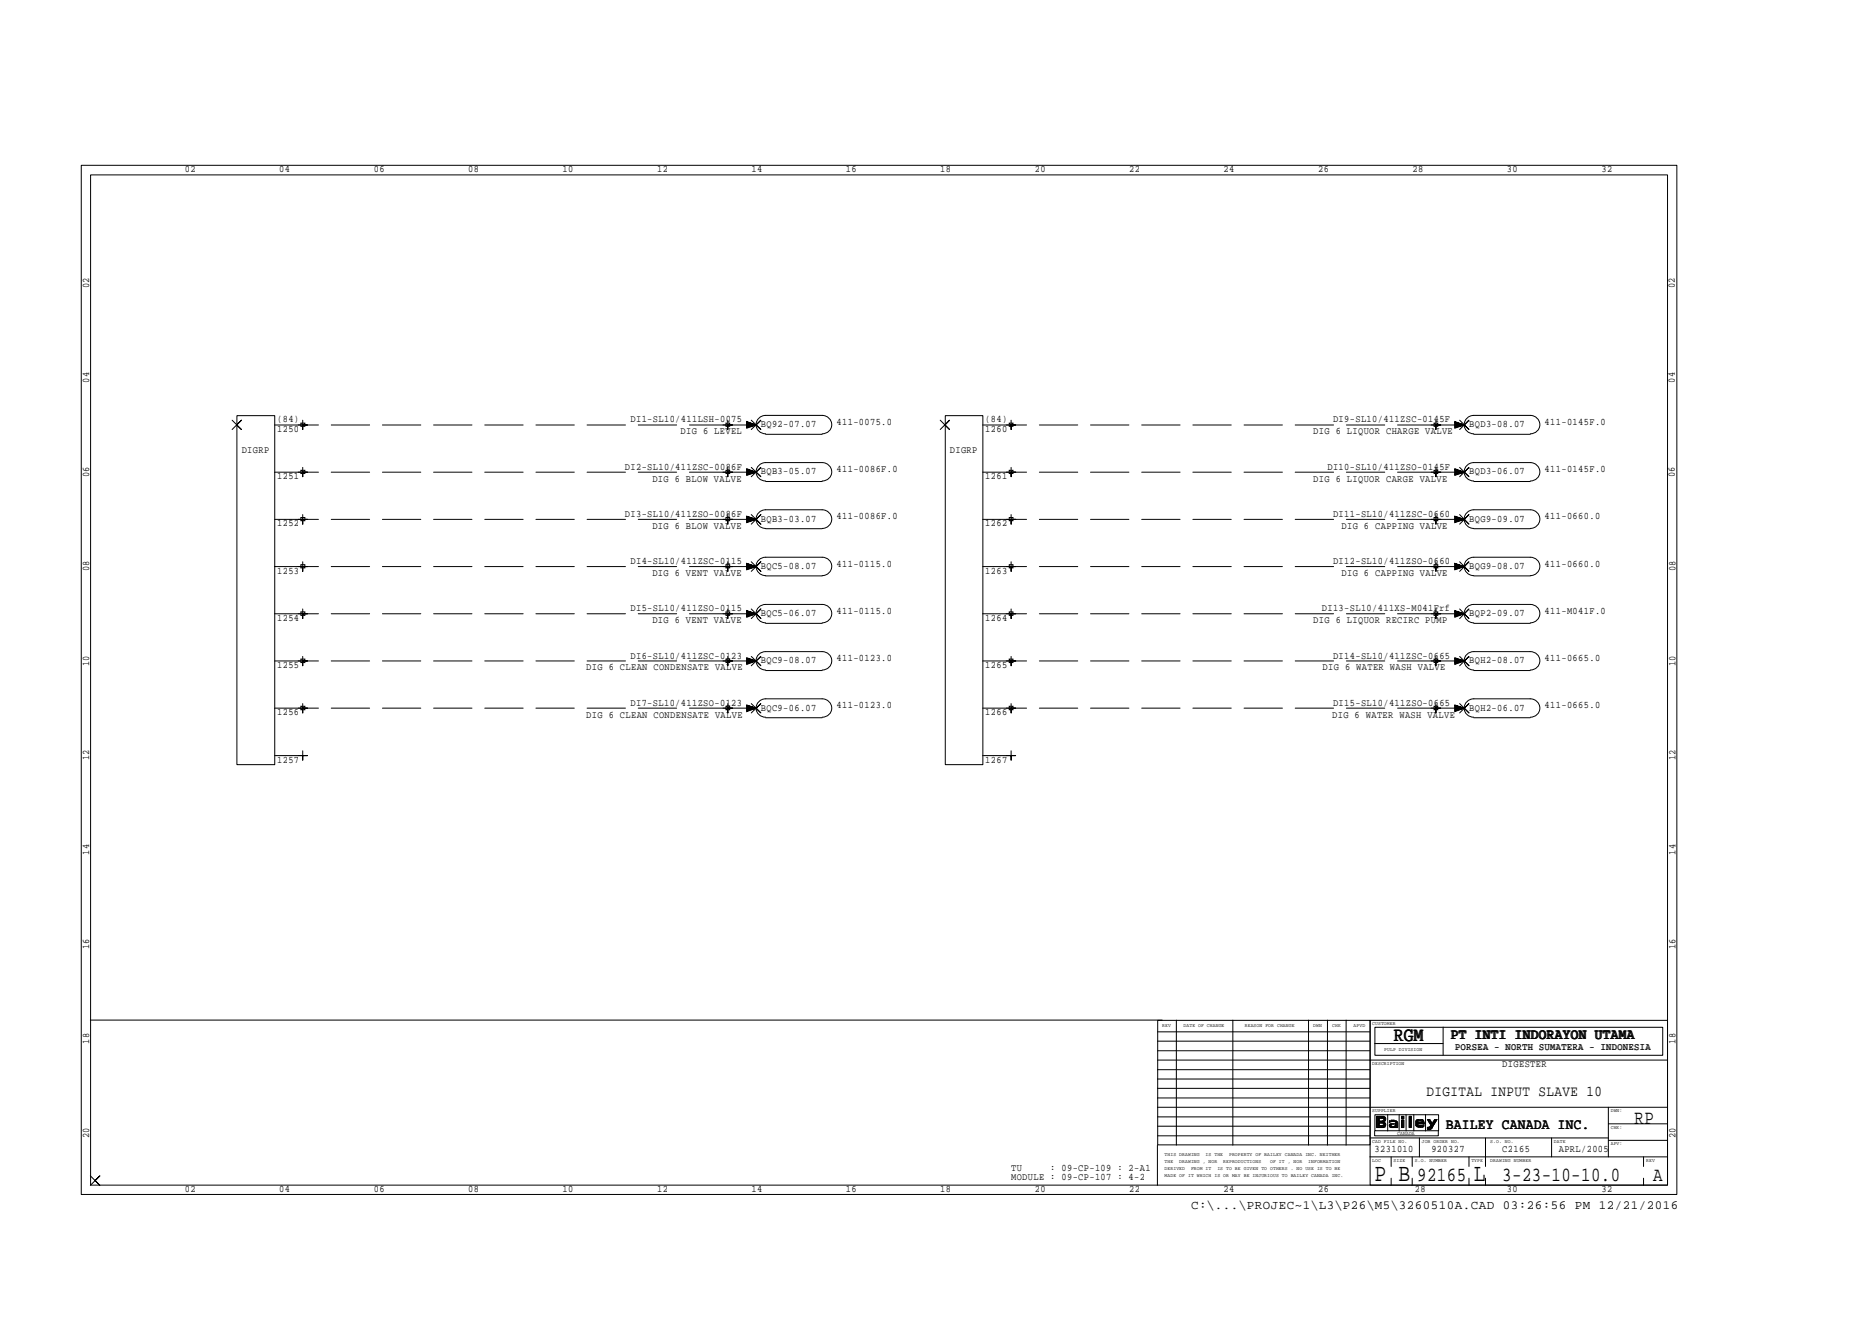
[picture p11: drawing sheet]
<svg xmlns="http://www.w3.org/2000/svg" width="297mm" height="210mm" viewBox="0 0 297 210" stroke-linecap="round" stroke-linejoin="round" font-family="sans-serif">
<defs><g id="words">
<g font-size="4">
<text x="218.4" y="187.5">P B</text>
<text x="234.1" y="187.5">L</text>
</g>
<g font-size="3.2">
<text x="221.4" y="165.3">RGM</text>
<text x="259.6" y="178.4">RP</text>
<text x="225.1" y="187.5">92165</text>
<text x="238.6" y="187.5">3-23-10-10.0</text>
<text x="262.6" y="187.5">A</text>
</g>
<g font-size="2.4">
<text x="230.6" y="164.9">PT INTI INDORAYON UTAMA</text>
<text x="226.6" y="173.9">DIGITAL INPUT SLAVE 10</text>
<text x="229.7" y="179.2">BAILEY CANADA INC.</text>
</g>
<text font-size="2" x="189.2" y="192">C:\...\PROJEC~1\L3\P26\M5\3260510A.CAD 03:26:56 PM 12/21/2016</text>
<g font-size="1.6">
<text x="29.4" y="27.3">02</text>
<text x="44.4" y="27.3">04</text>
<text x="59.4" y="27.3">06</text>
<text x="74.4" y="27.3">08</text>
<text x="89.4" y="27.3">10</text>
<text x="104.4" y="27.3">12</text>
<text x="119.4" y="27.3">14</text>
<text x="134.4" y="27.3">16</text>
<text x="149.3" y="27.3">18</text>
<text x="164.4" y="27.3">20</text>
<text x="179.4" y="27.3">22</text>
<text x="194.3" y="27.3">24</text>
<text x="209.4" y="27.3">26</text>
<text x="224.4" y="27.3">28</text>
<text x="239.3" y="27.3">30</text>
<text x="254.4" y="27.3">32</text>
<text x="14.2" y="45.7" transform="rotate(-90 14.2 45.7)">02</text>
<text x="266.1" y="45.7" transform="rotate(-90 266.1 45.7)">02</text>
<text x="14.2" y="60.7" transform="rotate(-90 14.2 60.7)">04</text>
<text x="266.1" y="60.7" transform="rotate(-90 266.1 60.7)">04</text>
<text x="38.4" y="72">DIGRP</text>
<text x="44" y="67.1">(84)</text>
<text x="44" y="68.6">1250</text>
<text x="100.2" y="67.1">DI1-SL10/411LSH-0075</text>
<text x="108.1" y="69">DIG 6 LEVEL</text>
<text x="120.9" y="67.8">BQ92-07.07</text>
<text x="132.9" y="67.4">411-0075.0</text>
<text x="150.9" y="72">DIGRP</text>
<text x="156.5" y="67.1">(84)</text>
<text x="156.5" y="68.6">1260</text>
<text x="208.6" y="69">DIG 6 LIQUOR CHARGE VALVE</text>
<text x="211.7" y="67.1">DI9-SL10/411ZSC-0145F</text>
<text x="233.4" y="67.8">BQD3-08.07</text>
<text x="245.4" y="67.4">411-0145F.0</text>
<text x="14.2" y="75.7" transform="rotate(-90 14.2 75.7)">06</text>
<text x="44" y="76.1">1251</text>
<text x="99.3" y="74.6">DI2-SL10/411ZSC-0086F</text>
<text x="103.6" y="76.5">DIG 6 BLOW VALVE</text>
<text x="120.9" y="75.3">BQB3-05.07</text>
<text x="132.9" y="74.9">411-0086F.0</text>
<text x="156.5" y="76.1">1261</text>
<text x="208.6" y="76.5">DIG 6 LIQUOR CARGE VALVE</text>
<text x="210.9" y="74.6">DI10-SL10/411ZSO-0145F</text>
<text x="233.4" y="75.3">BQD3-06.07</text>
<text x="245.4" y="74.9">411-0145F.0</text>
<text x="266.1" y="75.7" transform="rotate(-90 266.1 75.7)">06</text>
<text x="44" y="83.6">1252</text>
<text x="99.3" y="82.1">DI3-SL10/411ZSO-0086F</text>
<text x="103.6" y="83.9">DIG 6 BLOW VALVE</text>
<text x="120.9" y="82.8">BQB3-03.07</text>
<text x="132.9" y="82.5">411-0086F.0</text>
<text x="156.5" y="83.6">1262</text>
<text x="211.7" y="82.1">DI11-SL10/411ZSC-0660</text>
<text x="213.1" y="83.9">DIG 6 CAPPING VALVE</text>
<text x="233.4" y="82.8">BQG9-09.07</text>
<text x="245.4" y="82.5">411-0660.0</text>
<text x="100.2" y="89.6">DI4-SL10/411ZSC-0115</text>
<text x="132.9" y="90">411-0115.0</text>
<text x="211.7" y="89.6">DI12-SL10/411ZSO-0660</text>
<text x="245.4" y="90">411-0660.0</text>
<text x="14.2" y="90.7" transform="rotate(-90 14.2 90.7)">08</text>
<text x="44" y="91.1">1253</text>
<text x="103.6" y="91.4">DIG 6 VENT VALVE</text>
<text x="120.9" y="90.3">BQC5-08.07</text>
<text x="156.5" y="91.1">1263</text>
<text x="213.1" y="91.4">DIG 6 CAPPING VALVE</text>
<text x="233.4" y="90.3">BQG9-08.07</text>
<text x="266.1" y="90.7" transform="rotate(-90 266.1 90.7)">08</text>
<text x="44" y="98.6">1254</text>
<text x="100.2" y="97.1">DI5-SL10/411ZSO-0115</text>
<text x="103.6" y="98.9">DIG 6 VENT VALVE</text>
<text x="120.9" y="97.8">BQC5-06.07</text>
<text x="132.9" y="97.5">411-0115.0</text>
<text x="156.5" y="98.6">1264</text>
<text x="208.6" y="98.9">DIG 6 LIQUOR RECIRC PUMP</text>
<text x="210" y="97.1">DI13-SL10/411XS-M041Frf</text>
<text x="233.4" y="97.8">BQP2-09.07</text>
<text x="245.4" y="97.5">411-M041F.0</text>
<text x="14.2" y="105.7" transform="rotate(-90 14.2 105.7)">10</text>
<text x="44" y="106.1">1255</text>
<text x="93.1" y="106.4">DIG 6 CLEAN CONDENSATE VALVE</text>
<text x="100.2" y="104.6">DI6-SL10/411ZSC-0123</text>
<text x="120.9" y="105.3">BQC9-08.07</text>
<text x="132.9" y="104.9">411-0123.0</text>
<text x="156.5" y="106.1">1265</text>
<text x="210.1" y="106.4">DIG 6 WATER WASH VALVE</text>
<text x="211.7" y="104.6">DI14-SL10/411ZSC-0665</text>
<text x="233.4" y="105.3">BQH2-08.07</text>
<text x="245.4" y="104.9">411-0665.0</text>
<text x="266.1" y="105.7" transform="rotate(-90 266.1 105.7)">10</text>
<text x="44" y="113.6">1256</text>
<text x="93.1" y="114">DIG 6 CLEAN CONDENSATE VALVE</text>
<text x="100.2" y="112.1">DI7-SL10/411ZSO-0123</text>
<text x="120.9" y="112.8">BQC9-06.07</text>
<text x="132.9" y="112.4">411-0123.0</text>
<text x="156.5" y="113.6">1266</text>
<text x="211.6" y="114">DIG 6 WATER WASH VALVE</text>
<text x="211.7" y="112.1">DI15-SL10/411ZSO-0665</text>
<text x="233.4" y="112.8">BQH2-06.07</text>
<text x="245.4" y="112.4">411-0665.0</text>
<text x="14.2" y="120.7" transform="rotate(-90 14.2 120.7)">12</text>
<text x="44" y="121.1">1257</text>
<text x="156.5" y="121.1">1267</text>
<text x="266.1" y="120.7" transform="rotate(-90 266.1 120.7)">12</text>
<text x="14.2" y="135.7" transform="rotate(-90 14.2 135.7)">14</text>
<text x="266.1" y="135.7" transform="rotate(-90 266.1 135.7)">14</text>
<text x="14.2" y="150.7" transform="rotate(-90 14.2 150.7)">16</text>
<text x="266.1" y="150.7" transform="rotate(-90 266.1 150.7)">16</text>
<text x="14.2" y="165.7" transform="rotate(-90 14.2 165.7)">18</text>
<text x="231.2" y="166.8">PORSEA - NORTH SUMATERA - INDONESIA</text>
<text x="266.1" y="165.7" transform="rotate(-90 266.1 165.7)">18</text>
<text x="238.6" y="169.4">DIGESTER</text>
<text x="14.2" y="180.7" transform="rotate(-90 14.2 180.7)">20</text>
<text x="160.6" y="185.9">TU</text>
<text x="166.8" y="185.9">: 09-CP-109 : 2-A1</text>
<text x="218.4" y="182.9">3231010</text>
<text x="227.4" y="182.9">920327</text>
<text x="238.6" y="182.9">C2165</text>
<text x="247.6" y="182.9">APRL/2005</text>
<text x="266.1" y="180.7" transform="rotate(-90 266.1 180.7)">20</text>
<text x="29.4" y="189.3">02</text>
<text x="44.4" y="189.3">04</text>
<text x="59.4" y="189.3">06</text>
<text x="74.4" y="189.3">08</text>
<text x="89.4" y="189.3">10</text>
<text x="104.4" y="189.3">12</text>
<text x="119.4" y="189.3">14</text>
<text x="134.4" y="189.3">16</text>
<text x="149.3" y="189.3">18</text>
<text x="160.6" y="187.4">MODULE : 09-CP-107 : 4-2</text>
<text x="164.4" y="189.3">20</text>
<text x="179.4" y="189.3">22</text>
<text x="194.3" y="189.3">24</text>
<text x="209.4" y="189.3">26</text>
<text x="224.7" y="189.3">28</text>
<text x="239.3" y="189.3">30</text>
<text x="254.4" y="189.3">32</text>
</g>
<g font-size=".8">
<text x="184.6" y="163.1">REV</text>
<text x="188" y="163.1">DATE OF CHANGE</text>
<text x="197.7" y="163.1">REASON FOR CHANGE</text>
<text x="208.6" y="163.1">DWN</text>
<text x="211.6" y="163.1">CHK</text>
<text x="215" y="163.1">APVD</text>
<text x="218" y="162.7">CUSTOMER</text>
<text x="219.9" y="166.8">PULP DIVISION</text>
<text x="218" y="169.1">DESCRIPTION</text>
<text x="218" y="176.6">SUPPLIER</text>
<text x="255.9" y="179.2">CHK:</text>
<text x="255.9" y="176.6">DWN:</text>
<text x="185" y="185.8">DERIVED</text>
<text x="185" y="184.6">THE</text>
<text x="185" y="183.5">THIS DRAWING</text>
<text x="187.3" y="184.6">DRAWING , NOR</text>
<text x="189.2" y="185.8">FROM IT</text>
<text x="191.5" y="183.5">IS THE</text>
<text x="193.4" y="185.8">IS TO BE GIVEN TO OTHERS . NO USE IS TO BE</text>
<text x="194.3" y="184.6">REPRODUCTIONS</text>
<text x="195.2" y="183.5">PROPERTY OF BAILEY CANADA INC. NEITHER</text>
<text x="201.8" y="184.6">OF IT , NOR</text>
<text x="207.8" y="184.6">INFORMATION</text>
<text x="218" y="184.5">LOC</text>
<text x="218" y="181.5">CAD FILE NO.</text>
<text x="221.4" y="184.5">SIZE</text>
<text x="222" y="180.2">CANADA</text>
<text x="224.7" y="184.5">S.O. NUMBER</text>
<text x="225.8" y="181.5">JOB ORDER NO.</text>
<text x="233.7" y="184.5">TYPE</text>
<text x="236.7" y="184.5">DRAWING NUMBER</text>
<text x="236.7" y="181.5">S.O. NO.</text>
<text x="246.8" y="181.5">DATE</text>
<text x="255.9" y="181.9">APV:</text>
<text x="261.5" y="184.5">REV</text>
<text x="185" y="186.9">MADE OF IT WHICH IS OR MAY BE INJURIOUS TO BAILEY CANADA INC.</text>
</g>
</g></defs>
<g fill="none" stroke="#000" stroke-width=".16">
<path d="M12.9 26.2h253.5v163.5h-253.5zM14.4 27.8h250.5v160.4h-250.5zM36.9 66.7l1.5 1.5-.8-.7 .8-.8-1.5 1.5M37.6 66h6v55.4h-6zM43.6 75h4.5M43.6 67.5h4.5M47.8 67.2h.6v.5h-.6zM47.8 74.7h.6v.5h-.6zM48.1 66.7v1.5v-.7h.7h-1.4M48.1 74.2v1.5v-.7h.7h-1.4M115.3 74.7h.6v.5h-.6zM115.3 67.2h.6v.5h-.6z"/>
<path d="M115.6 74.2v1.5v-.7h.8h-1.6M115.6 66.7v1.5v-.7h.8h-1.6M118.6 75.4l1.5-.4-1.5 .4M118.6 75.2l1.5-.2-1.5 .3M118.6 75.1l1.5-.1-1.5 .1M118.6 74.9l1.5 .1h-1.5M118.6 74.7l1.5 .3-1.5-.2M118.6 74.6l1.5 .4-1.5-.3M118.6 74.5l1.5 .5-1.5 .5v-1.1l1.5 .6h-4.5M118.6 67.8l1.5-.3-1.5 .4M118.6 67.7l1.5-.2-1.5 .3M118.6 67.5h1.5l-1.5 .1"/>
<path d="M118.6 67.4l1.5 .1h-1.5M118.6 67.2l1.5 .3-1.5-.2M118.6 67.1l1.5 .4-1.5-.3M118.6 67l1.5 .5-1.5 .5v-1.1l1.5 .6h-4.5M119.3 74.2l1.6 1.5-.8-.7 .8-.8-1.6 1.5M119.3 66.7l1.6 1.5-.8-.7 .8-.8-1.6 1.5M121.6 76.4a1.46 1.46 0 0 1-1.5-1.5 1.46 1.46 0 0 1 1.5-1.5h9a1.46 1.46 0 0 1 1.5 1.5 1.46 1.46 0 0 1-1.5 1.5M121.6 68.9a1.46 1.46 0 0 1-1.5-1.5 1.46 1.46 0 0 1 1.5-1.4h9a1.46 1.46 0 0 1 1.5 1.4 1.46 1.46 0 0 1-1.5 1.5M121.6 76.5h9M121.6 69h9M149.3 66.7l1.5 1.5-.7-.7 .7-.8-1.5 1.5M150.2 66h5.9v55.4h-5.9z"/>
<path d="M156.1 75h4.5M156.1 67.5h4.5M160.3 67.2h.6v.5h-.6zM160.3 74.7h.6v.5h-.6zM160.6 66.7v1.5v-.7h.7h-1.5M160.6 74.2v1.5v-.7h.7h-1.5M227.8 74.7h.6v.5h-.6zM227.8 67.2h.6v.5h-.6zM228.1 74.2v1.5v-.7h.8h-1.6M228.1 66.7v1.5v-.7h.8h-1.6M231.1 75.4l1.5-.4-1.5 .4M231.1 75.2l1.5-.2-1.5 .3"/>
<path d="M231.1 75.1l1.5-.1-1.5 .1M231.1 74.9l1.5 .1h-1.5M231.1 74.7l1.5 .3-1.5-.2M231.1 74.6l1.5 .4-1.5-.3M231.1 74.5l1.5 .5-1.5 .5v-1.1l1.5 .6h-4.5M231.1 67.8l1.5-.3-1.5 .4M231.1 67.7l1.5-.2-1.5 .3M231.1 67.5h1.5l-1.5 .1M231.1 67.4l1.5 .1h-1.5M231.1 67.2l1.5 .3-1.5-.2M231.1 67.1l1.5 .4-1.5-.3M231.1 67l1.5 .5-1.5 .5v-1.1l1.5 .6h-4.5"/>
<path d="M231.9 74.2l1.4 1.5-.7-.7 .7-.8-1.4 1.5M231.9 66.7l1.4 1.5-.7-.7 .7-.8-1.4 1.5M234.1 76.4a1.46 1.46 0 0 1-1.5-1.5 1.46 1.46 0 0 1 1.5-1.5h9a1.46 1.46 0 0 1 1.5 1.5 1.46 1.46 0 0 1-1.5 1.5M234.1 68.9a1.46 1.46 0 0 1-1.5-1.5 1.46 1.46 0 0 1 1.5-1.4h9a1.46 1.46 0 0 1 1.5 1.4 1.46 1.46 0 0 1-1.5 1.5M234.1 76.5h9M234.1 69h9M43.6 97.5h4.5M43.6 90h4.5M43.6 82.5h4.5M47.8 82.2h.6v.5h-.6zM47.8 89.7h.6v.5h-.6zM47.8 97.2h.6v.5h-.6z"/>
<path d="M48.1 81.7v1.5v-.7h.7h-1.4M48.1 89.2v1.5v-.7h.7h-1.4M48.1 96.7v1.5v-.7h.7h-1.4M115.3 97.2h.6v.5h-.6zM115.3 89.7h.6v.5h-.6zM115.3 82.2h.6v.5h-.6zM115.6 96.7v1.5v-.7h.8h-1.6M115.6 89.2v1.5v-.7h.8h-1.6M115.6 81.7v1.5v-.7h.8h-1.6M118.6 97.8l1.5-.3-1.5 .4M118.6 97.7l1.5-.2-1.5 .2M118.6 97.5h1.5l-1.5 .1"/>
<path d="M118.6 97.4l1.5 .1h-1.5M118.6 97.2l1.5 .3-1.5-.2M118.6 97.1l1.5 .4-1.5-.3M118.6 97l1.5 .5-1.5 .5v-1.1l1.5 .6h-4.5M118.6 90.3l1.5-.3-1.5 .4M118.6 90.2l1.5-.2-1.5 .3M118.6 90h1.5l-1.5 .1M118.6 89.9l1.5 .1h-1.5M118.6 89.7l1.5 .3-1.5-.2M118.6 89.6l1.5 .4-1.5-.3M118.6 89.5l1.5 .5-1.5 .5v-1l1.5 .5h-4.5M118.6 82.8l1.5-.3-1.5 .4"/>
<path d="M118.6 82.7l1.5-.2-1.5 .3M118.6 82.5h1.5l-1.5 .1M118.6 82.4l1.5 .1h-1.5M118.6 82.3l1.5 .2-1.5-.2M118.6 82.1l1.5 .4-1.5-.3M118.6 82l1.5 .5-1.5 .5v-1l1.5 .5h-4.5M119.3 96.7l1.6 1.5-.8-.7 .8-.8-1.6 1.5M119.3 89.2l1.6 1.5-.8-.7 .8-.8-1.6 1.5M119.3 81.7l1.6 1.5-.8-.7 .8-.8-1.6 1.5M121.6 98.9a1.46 1.46 0 0 1-1.5-1.5 1.46 1.46 0 0 1 1.5-1.4h9a1.46 1.46 0 0 1 1.5 1.4 1.46 1.46 0 0 1-1.5 1.5M121.6 91.4a1.46 1.46 0 0 1-1.5-1.5 1.46 1.46 0 0 1 1.5-1.4h9a1.46 1.46 0 0 1 1.5 1.4 1.46 1.46 0 0 1-1.5 1.5M121.6 83.9a1.48 1.48 0 0 1-1.5-1.5 1.48 1.48 0 0 1 1.5-1.5h9a1.48 1.48 0 0 1 1.5 1.5 1.48 1.48 0 0 1-1.5 1.5"/>
<path d="M121.6 99h9M121.6 91.4h9M121.6 83.9h9M156.1 97.5h4.5M156.1 90h4.5M156.1 82.5h4.5M160.3 82.2h.6v.5h-.6zM160.3 89.7h.6v.5h-.6zM160.3 97.2h.6v.5h-.6zM160.6 81.7v1.5v-.7h.7h-1.5M160.6 89.2v1.5v-.7h.7h-1.5M160.6 96.7v1.5v-.7h.7h-1.5"/>
<path d="M227.8 97.2h.6v.5h-.6zM227.8 89.7h.6v.5h-.6zM227.8 82.2h.6v.5h-.6zM228.1 96.7v1.5v-.7h.8h-1.6M228.1 89.2v1.5v-.7h.8h-1.6M228.1 81.7v1.5v-.7h.8h-1.6M231.1 97.8l1.5-.3-1.5 .4M231.1 97.7l1.5-.2-1.5 .2M231.1 97.5h1.5l-1.5 .1M231.1 97.4l1.5 .1h-1.5M231.1 97.2l1.5 .3-1.5-.2M231.1 97.1l1.5 .4-1.5-.3"/>
<path d="M231.1 97l1.5 .5-1.5 .5v-1.1l1.5 .6h-4.5M231.1 90.3l1.5-.3-1.5 .4M231.1 90.2l1.5-.2-1.5 .3M231.1 90h1.5l-1.5 .1M231.1 89.9l1.5 .1h-1.5M231.1 89.7l1.5 .3-1.5-.2M231.1 89.6l1.5 .4-1.5-.3M231.1 89.5l1.5 .5-1.5 .5v-1l1.5 .5h-4.5M231.1 82.8l1.5-.3-1.5 .4M231.1 82.7l1.5-.2-1.5 .3M231.1 82.5h1.5l-1.5 .1M231.1 82.4l1.5 .1h-1.5"/>
<path d="M231.1 82.3l1.5 .2-1.5-.2M231.1 82.1l1.5 .4-1.5-.3M231.1 82l1.5 .5-1.5 .5v-1l1.5 .5h-4.5M231.9 96.7l1.4 1.5-.7-.7 .7-.8-1.4 1.5M231.9 89.2l1.4 1.5-.7-.7 .7-.8-1.4 1.5M231.9 81.7l1.4 1.5-.7-.7 .7-.8-1.4 1.5M234.1 98.9a1.46 1.46 0 0 1-1.5-1.5 1.46 1.46 0 0 1 1.5-1.4h9a1.46 1.46 0 0 1 1.5 1.4 1.46 1.46 0 0 1-1.5 1.5M234.1 91.4a1.46 1.46 0 0 1-1.5-1.5 1.46 1.46 0 0 1 1.5-1.4h9a1.46 1.46 0 0 1 1.5 1.4 1.46 1.46 0 0 1-1.5 1.5M234.1 83.9a1.48 1.48 0 0 1-1.5-1.5 1.48 1.48 0 0 1 1.5-1.5h9a1.48 1.48 0 0 1 1.5 1.5 1.48 1.48 0 0 1-1.5 1.5M234.1 99h9M234.1 91.4h9M234.1 83.9h9"/>
<path d="M43.6 112.4h4.5M43.6 104.9h4.5M43.6 120h4.5M47.8 104.6h.6v.6h-.6zM47.8 112.1h.6v.6h-.6zM48.1 104.2v1.5v-.8h.7h-1.4M48.1 111.7v1.5v-.8h.7h-1.4M48.1 119.2v1.5v-.7h.7h-1.4M115.3 112.1h.6v.6h-.6zM115.3 104.6h.6v.6h-.6zM115.6 111.7v1.5v-.8h.8h-1.6M115.6 104.2v1.5v-.8h.8h-1.6"/>
<path d="M118.6 112.8l1.5-.4-1.5 .5M118.6 112.7l1.5-.3-1.5 .4M118.6 112.5l1.5-.1-1.5 .2M118.6 112.4h1.5h-1.5M118.6 112.2l1.5 .2-1.5-.1M118.6 112.1l1.5 .3-1.5-.3M118.6 112l1.5 .4-1.5 .6v-1.1l1.5 .5h-4.5M118.6 105.3l1.5-.4-1.5 .5M118.6 105.2l1.5-.3-1.5 .3M118.6 105l1.5-.1-1.5 .2M118.6 104.9h1.5h-1.5M118.6 104.7l1.5 .2-1.5-.1"/>
<path d="M118.6 104.6l1.5 .3-1.5-.3M118.6 104.5l1.5 .4-1.5 .6v-1.1l1.5 .5h-4.5M119.3 111.7l1.6 1.5-.8-.8 .8-.7-1.6 1.5M119.3 104.2l1.6 1.5-.8-.8 .8-.7-1.6 1.5M121.6 113.9a1.46 1.46 0 0 1-1.5-1.5 1.46 1.46 0 0 1 1.5-1.4h9a1.46 1.46 0 0 1 1.5 1.4 1.46 1.46 0 0 1-1.5 1.5M121.6 106.4a1.46 1.46 0 0 1-1.5-1.5 1.46 1.46 0 0 1 1.5-1.4h9a1.46 1.46 0 0 1 1.5 1.4 1.46 1.46 0 0 1-1.5 1.5M121.6 114h9M121.6 106.5h9M156.1 112.4h4.5M156.1 104.9h4.5M156.1 120h4.5M160.3 104.6h.6v.6h-.6z"/>
<path d="M160.3 112.1h.6v.6h-.6zM160.6 104.2v1.5v-.8h.7h-1.5M160.6 111.7v1.5v-.8h.7h-1.5M160.6 119.2v1.5v-.7h.7h-1.5M227.8 112.1h.6v.6h-.6zM227.8 104.6h.6v.6h-.6zM228.1 111.7v1.5v-.8h.8h-1.6M228.1 104.2v1.5v-.8h.8h-1.6M231.1 112.8l1.5-.4-1.5 .5M231.1 112.7l1.5-.3-1.5 .4M231.1 112.5l1.5-.1-1.5 .2M231.1 112.4h1.5h-1.5"/>
<path d="M231.1 112.2l1.5 .2-1.5-.1M231.1 112.1l1.5 .3-1.5-.3M231.1 112l1.5 .4-1.5 .6v-1.1l1.5 .5h-4.5M231.1 105.3l1.5-.4-1.5 .5M231.1 105.2l1.5-.3-1.5 .3M231.1 105l1.5-.1-1.5 .2M231.1 104.9h1.5h-1.5M231.1 104.7l1.5 .2-1.5-.1M231.1 104.6l1.5 .3-1.5-.3M231.1 104.5l1.5 .4-1.5 .6v-1.1l1.5 .5h-4.5M231.9 111.7l1.4 1.5-.7-.8 .7-.7-1.4 1.5M231.9 104.2l1.4 1.5-.7-.8 .7-.7-1.4 1.5"/>
<path d="M234.1 113.9a1.46 1.46 0 0 1-1.5-1.5 1.46 1.46 0 0 1 1.5-1.4h9a1.46 1.46 0 0 1 1.5 1.4 1.46 1.46 0 0 1-1.5 1.5M234.1 106.4a1.46 1.46 0 0 1-1.5-1.5 1.46 1.46 0 0 1 1.5-1.4h9a1.46 1.46 0 0 1 1.5 1.4 1.46 1.46 0 0 1-1.5 1.5M234.1 114h9M234.1 106.5h9M14.3 162h170.3M183.9 178.8h33.7M183.9 177.3h33.7M183.9 175.8h80.9M183.9 174.3h33.7M183.9 172.8h33.7M183.9 171.3h33.7M183.9 169.8h33.7"/>
<path d="M183.9 168.3h80.9M183.9 166.8h33.7M183.9 165.3h33.7M183.9 163.8h33.7M183.9 162h33.7v19.8h-33.7zM186.9 162v19.8M195.8 162v19.8M207.9 162v19.8M210.9 162v19.8M213.8 162v19.8M217.6 162h47.3v26.2h-47.3zM218.4 179.6v.7h10.1v-.7"/>
<path d="M218.4 165.7h10.8M218.4 163.1h45.7v4.5h-45.7zM218.4 177h10.1v2.5h-10.1zM218.7 177.2v1.8M218.8 177.2v1.8M218.9 177.2v1.8M219 177.2v1.8M219.1 177.2v1.8M219.2 177.2v.3M219.2 178v.3M219.2 178.7v.3M219.3 177.2v.3"/>
<path d="M219.3 178v.3M219.3 178.7v.3M219.4 177.2v.3M219.4 178v.3M219.4 178.7v.3M219.5 177.2v.3M219.5 178v.3M219.5 178.7v.3M219.6 177.5h-.5v.5h.5v.3M219.6 178.3h-.5v.4h.5v.3M219.6 178.3l.2 .2v.1h-.2M219.6 177.5l.2 .2v.2h-.2"/>
<path d="M219.6 177.2v.3M219.7 178.1a.43 .43 0 0 1 .4 .5 .43 .43 0 0 1-.5 .4M219.7 177.2a.41 .41 0 0 1 .4 .5 .41 .41 0 0 1-.5 .4M219.7 177.2h-1.1v1.8h1.1v-.3M219.7 177.2v.3M219.7 178v.3M219.7 177.2v.4M219.7 177.9v.5M219.7 178.7v.3M219.8 177.3v.8M219.8 178.2v.8M219.9 177.3v.8"/>
<path d="M219.9 178.2v.8M220 177.4v.7M220 178.3v.7M220 177.5v.4M220 178.4v.4M220.4 177v2.6M220.7 178.9l.5 .1M220.7 178.5v.4M220.8 178.9l-.1-.2 .2-.3v.6M220.8 177.9v.2M220.8 178.4v.6M220.9 177.9v.2"/>
<path d="M221 177.8v.3M221 178.4v.2M221 178.9v.1M221.1 178.6l-.2 .1 .2 .1M221.1 177.8v.3M221.1 178.4v.2M221.1 178.9v.1M221.2 177.8v.2M221.2 178.4v.1M221.2 178.9v.1M221.3 177.8v.3M221.3 178.4v.1"/>
<path d="M221.3 178.9v.1M221.4 179v-.1v.1M221.4 177.8v.3M221.4 178.4v.1M221.5 177.8v.3M221.5 178.4v.1M221.5 178.8v.2M221.6 177.9v.2M221.6 178.4h.1M221.6 178.8v.2M221.7 179v-.3l-.7 .2v.1M221.7 179h-.5"/>
<path d="M221.7 177.9v.2M221.7 178.4v.1M221.7 178.5l-.1 .3M221.7 177.9v.2h-.4l-.6 .1v-.3v.2M221.7 178l.3 .2M221.7 178.3v.7M221.8 178.1l-.1 .2M221.8 177.9v1.1M221.9 178v1M222 178.1v.9M222 178.2v.8h-.3M222.2 177v2.6"/>
<path d="M222.6 177.2h.4v.4h-.4zM222.6 177.8h.4v1.2h-.4zM222.7 177.2v.4M222.7 177.8v1.2M222.8 177.2v.4M222.8 177.8v1.2M222.9 177.2v.4M222.9 177.8v1.2M223.3 177v2.6M223.8 177.2h.4v1.8h-.4zM223.9 177.2v1.8M224 177.2v1.8"/>
<path d="M224.1 177.2v1.8M224.6 177v2.6M225 177.9v.8M225 177.8h.4v.1M225 177.8l-.1 .3v.5M225 177.8v1M225.1 177.8v1.1l-.3-.3M225.1 178.4l.3 .3h.4v.3M225.1 178.9l.5 .1 .5-.1M225.1 178v.2M225.2 178.2h.7v.2M225.2 177.8v1.1"/>
<path d="M225.3 177.8v.2M225.3 178.2v.2M225.3 178.6v.4M225.3 178.1h.5M225.3 177.8v.1M225.3 178.7v.3M225.4 178.2v.2M225.4 178.7v.3M225.5 177.8v.1M225.5 178.2v.2M225.5 178.7v.3M225.6 177.8v.1"/>
<path d="M225.6 178.2v.2M225.6 178.8v.2M225.7 177.8v.1M225.7 178.2v.2M225.7 178.7v.3M225.8 177.9v-.1h.3v.6M225.8 178.2v.2M225.8 177.8v.2M225.8 178.7v.3M225.9 177.8v.3M225.9 178.7v.3M226 177.8v.6"/>
<path d="M226 178.7v.3M226 177.9l.1 .3M226.1 178.7v.2M226.1 177.9v.5M226.2 178.6l-.6 .1M226.2 178.1v.3h-1M226.2 178.6l-.1 .3M226.4 177v2.6M226.7 179h.3v.4M226.7 179v.4h.3M226.7 179h.5M226.8 177.8v.1"/>
<path d="M226.8 179v.4M226.9 177.8v.2M226.9 179v.4M226.9 177.8v.3M227 178.9l.3-.2v.6M227 177.8v.4M227.1 177.8v.6M227.1 179v.4M227.1 177.8h-.4l.8 1.2M227.1 177.8l.4 .6M227.2 177.9v.5M227.2 178.9v.5"/>
<path d="M227.3 178v.6M227.3 178.1v1.1M227.5 178.4v.6M227.5 179l-.2 .3-.3 .1M227.6 178.3v.6M227.6 178.1v.6M227.7 178v.6M227.8 177.9v.6M227.9 177.8v.6M227.9 177.8h.4l-.9 1.3v-.9M227.9 177.8l-.4 .6M227.9 177.8v.4"/>
<path d="M228 177.8v.3M228.1 177.8v.2M228.2 177.8v.1M229.2 163.1v4.5M255.5 178.4h9.3M255.5 175.8v7.9M14.3 186.7l1.6 1.5-.8-.7 .8-.8-1.6 1.5M183.9 181.8v6.4M183.9 180.3h33.7M217.6 180.7h37.9M217.6 183.7h47.2M221 183.7v1.5"/>
<path d="M221 187.1v1.1M224.3 183.7v1.5M224.3 187.1v1.1M225.5 180.7v3M233.3 183.7v1.5M233.3 187.1v1.1M236 180.7v4.5M236 187.1v1.1M246.5 180.7v3M255.5 181.1h9.3M261.1 183.7v1.5M261.1 187.1v1.1"/>
</g>
<g fill="none" stroke="#000" stroke-width=".16" stroke-dasharray="6.1 2">
<path d="M115.6 75h-67.5M115.6 67.5h-67.5M228.1 75h-67.5M228.1 67.5h-67.5M115.6 97.5h-67.5M115.6 90h-67.5M115.6 82.5h-67.5M228.1 97.5h-67.5M228.1 90h-67.5M228.1 82.5h-67.5M115.6 112.4h-67.5M115.6 104.9h-67.5"/>
<path d="M228.1 112.4h-67.5M228.1 104.9h-67.5"/>
</g>
<use href="#words"/>
</svg>
